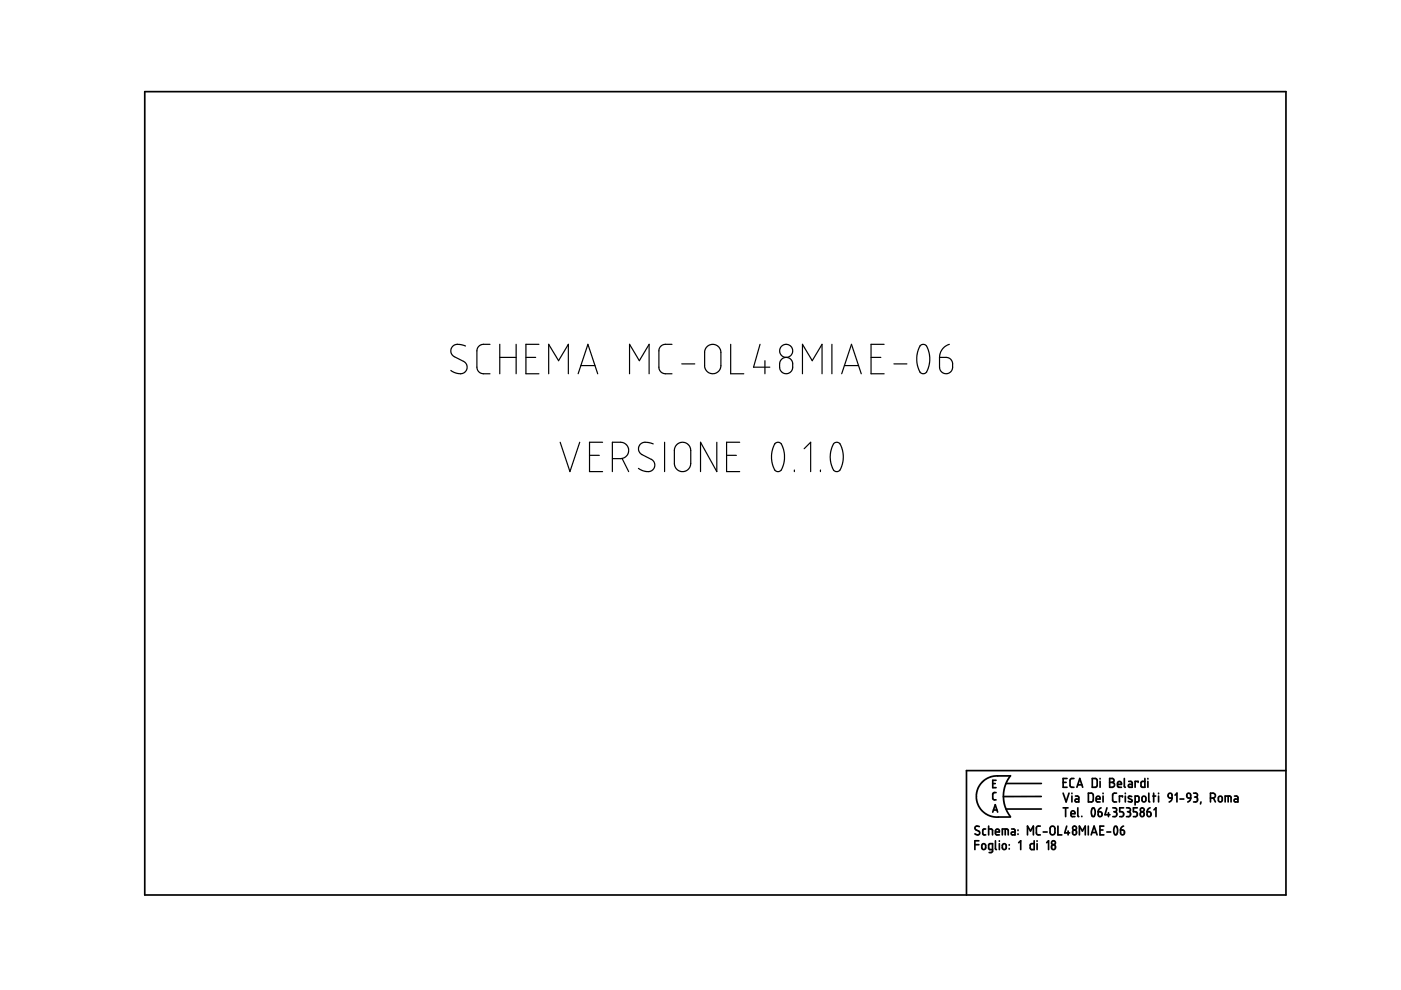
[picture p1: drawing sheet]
<svg xmlns="http://www.w3.org/2000/svg" width="297mm" height="210mm" viewBox="0 0 297 210" stroke-linecap="round" stroke-linejoin="round" font-family="sans-serif">
<g fill="none" stroke="#000" stroke-width=".36">
<path d="M30.7 19.4h241.9v170.4h-241.9zM206.7 179.1h.8M207.5 178.3h-.8v1.8M207.6 175.3l-.7-.1-.2 .4 .2 .3 .7 .4 .1 .5-.5 .2-.5-.2M208.2 179l.4-.1 .4 .2v.7l-.3 .3-.5-.2zM209 175.8h-.4l-.2 .2v.9l.6 .1M209.6 175.8l.8 .1v1.1M209.6 175.2v1.8M210.5 166.1h.5M210.5 172.2l.5-1.6 .5 1.6M210.6 171.7h.8M211.1 176.4h.8l-.2-.5-.3-.1-.2 .1-.1 .8 .2 .3h.6"/>
<path d="M211.1 178.3v1.7l.2 .1M211.2 168h-.4l-.3 .3v1.1l.7 .2M211.2 165.4h-.7v1.6h.7M211.9 178.3v.1M211.9 178.9v1.2M212.5 177v-1.2l1.2 .1 .1 1.1M212.6 179l.4-.1 .3 .2v.7l-.2 .3-.5-.2zM213.1 175.8v1.2M213.3 166.1h7.5M213.3 171.5h7.5M214 179.1v.1M214 179.9v.1"/>
<path d="M214.2 164.5h-3.5l-.9 .3-.9 .5-.7 .6-.7 .9-.4 1-.1 1.1 .1 1.1 .4 .9 .7 1 .8 .6 .8 .5 .9 .2h3.5M214.2 164.5l-1 1.7-.5 2.2 .1 1.3 .3 1.3 1.1 2.1M214.5 175.8h.5l.2 .2v1h-.5a.31 .31 0 0 1-.3-.3 .31 .31 0 0 1 .3-.3h.5M215.8 176v.1M215.8 176.8v.1M216 178.7l.4-.4v1.8M217.8 177v-1.8l.7 1 .6-1v1.8M219.3 178.3v1.8h-.7l-.2-.3 .1-.8 .8-.1M219.9 178.3v.1M219.9 178.9v1.2M220.6 175.2h-.6l-.3 .3 .1 1.3 .8 .2M220.8 168.9h-8.1"/>
<path d="M221.2 176.4h.8M221.9 178.7l.4-.4v1.8M222.8 175.3l.4-.1 .4 .3 .1 1.1-.4 .4h-.4l-.2-.3-.1-1.1zM223 179.2l.3-.1 .3 .1 .2 .6-.2 .2-.3 .1-.3-.1zM224.3 175.2v1.8h.8M225.4 165.9h.6M225.4 168.2l.6 1.8 .7-1.8M225.4 171.3h1M225.9 171.3v1.8M226.2 175.2l-.5 1.4h1.1M226.2 165.1h-.8v1.8h.8M226.5 176.2v.8"/>
<path d="M227.1 172.5h.8l-.1-.5-.4-.1-.3 .2v.8l.2 .2h.6M227.3 168.2v.1M227.3 168.8v1.2M227.5 176.1l.4-.1 .3 .1v.6l-.2 .3h-.2l-.3-.2zM227.7 165.1h-.6l-.2 .3v1.4l.3 .1h.5M228 168.8h.5l.2 .2v1h-.5a.31 .31 0 0 1-.3-.3 .31 .31 0 0 1 .3-.3h.5M228.3 166.9l.6-1.8 .7 1.8M228.5 166.4h.9M228.5 171.3v1.7l.2 .1M228.9 177v-1.8l.6 1 .6-1v1.8M229.4 173.1h.1M230.7 175.2v1.8"/>
<path d="M230.8 168.2h.7l.3 .3v1.2l-.3 .3h-.7zM231.4 177l.6-1.8 .6 1.8M231.5 176.5h.9M231.6 165.1h.7l.3 .2v1.3l-.2 .3h-.8zM231.6 171.4a.53 .53 0 0 1 .5 .2 .53 .53 0 0 1 .1 .5l-.1 .7a.34 .34 0 0 1-.4 .3 .34 .34 0 0 1-.3-.4v-.6zM232.4 169.4h.8v-.3l-.2-.3-.5 .1-.1 .9 .2 .2h.6M232.8 172.1h.6l.2 .2 .1 .5-.2 .3h-.3l-.3-.1zM233.2 176h.6M233.2 165.1v.1M233.2 165.7v1.2M233.4 171.3l-.4 .3-.2 .5M233.9 168.2v.1"/>
<path d="M233.9 168.8v1.2M234 175.2h-.8v1.8h.8M234.7 176.4h.8M234.7 171.3l-.4 1.4h1M235 172.3v.8M235.3 165.1h.6l.3 .3-.1 .4-.3 .1 .4 .1 .1 .3-.1 .4-.3 .2h-.6zM235.3 165.9h.5M235.9 171.3h.7l.1 .2 .1 .3-.4 .3M236.2 172.1h.2M236.3 175.3a.48 .48 0 0 1 .6 .1 .48 .48 0 0 1 0 .5l-.1 .9a.35 .35 0 0 1-.5 .2 .35 .35 0 0 1-.1-.5l-.1-.6zM236.4 172.1l.3 .2 .1 .5-.3 .3h-.6M236.7 168.2h-.5l-.3 .3v1.3l.3 .2h.5"/>
<path d="M236.9 166.3h.9l-.2-.5-.3-.1-.3 .1-.1 .9 .2 .2h.7M237.6 176l.7 .1 .1 .6-.2 .3-.5-.2zM238 169v-.2h-.7v1.2M238.2 175.2l-.5 .3-.1 .5M238.2 171.3h-.8v.8h.6l.2 .4-.1 .6h-.7M238.4 165.1v1.7l.2 .1M238.6 168.2v.1M238.6 168.8v1.2M238.8 171.3h.5l.3 .2v.4l-.3 .2M239.1 172.1h.2M239.3 172.1l.4 .3-.1 .5-.2 .2h-.6M239.3 165.7h.5l.3 .2v1h-.6a.31 .31 0 0 1-.3-.3 .31 .31 0 0 1 .3-.3h.6"/>
<path d="M239.9 168.9l-.2-.1a.29 .29 0 0 0-.4 .1 .29 .29 0 0 0 .1 .4l.5 .2a.33 .33 0 0 1 0 .5 .33 .33 0 0 1-.5 0l-.2-.1M240.7 170l.7-.1 .1-.9-.2-.2h-.6v1.9M241.1 171.3h-.8v.8h.6l.2 .3-.1 .7h-.7M241.3 165.9v-.2h-.6v1.2M241.9 172.3l.2-.2 .4 .2 .1 .5-.1 .2-.4 .1-.2-.1zM242.2 169l.2-.2 .4 .1 .2 .8-.2 .2-.4 .1-.3-.2zM242.7 165.1v1.8h-.6l-.2-.2 .1-.9 .2-.1h.5M243.2 172.1l.7 .2v.7l-.4 .1-.2-.1zM243.4 165.1v.1M243.4 165.7v1.2M243.6 168.2v1.6l.2 .2M243.8 171.3l-.4 .3-.2 .5"/>
<path d="M244.4 168.8h.6M244.6 168.2v1.8M244.7 171.7l.4-.4v1.8M245.6 168.2v.1M245.6 168.8v1.2M247.7 168.4l.3-.2 .4 .1 .1 .9-.7-.1zM248.5 169.2l-.2 .5-.4 .3M249.1 168.6l.4-.4v1.8M250.2 169.4h.8M251.7 168.3l.3-.1 .3 .1 .2 .9h-.6l-.2-.2zM252.5 169.2l-.2 .5-.5 .3M253.1 168.2l.7 .1 .1 .4-.4 .3"/>
<path d="M253.3 169h.2M253.5 169l.4 .2v.5l-.2 .3h-.6M254.6 170l-.1 .5M256.6 169.2l.9-.1 .2-.3-.1-.4-.4-.2h-.6v1.8M257.3 169.2l.4 .8M258.4 169l.2-.2 .4 .1 .1 .8-.1 .2-.4 .1-.3-.2zM259.8 170v-1.2l1.1 .1 .1 1.1M260.4 168.8v1.2M261.7 168.8h.6l.2 .3v.9h-.6a.31 .31 0 0 1-.3-.3 .31 .31 0 0 1 .3-.3h.6M272.6 163.4h-67.7v26.4M210.4 180.1l-.7-.1-.1-.9 .2-.2h.6v1.6l-.2 .2-.5 .1"/>
<circle cx="223.4" cy="178.7" r=".41"/>
<circle cx="227.8" cy="175.6" r=".41"/>
<circle cx="242.2" cy="171.7" r=".42"/>
</g>
<g fill="none" stroke="#000" stroke-width=".25">
<path d="M98.7 73.4l-1.1-.4-1.1 .1-.6 .4-.3 .5v.6l.2 .6 .4 .3 2.5 1.5 .3 .7-.1 .8-.5 .5-.7 .2-1.1-.1-1-.6M103.9 73l-1.9 .1-.7 .5-.2 .7v3.7l.2 .5 .7 .7h1.9M106 73v6.2M106 75.8h3.4M109.4 73v6.2M111.5 75.8h2.1M114.3 73h-2.8v6.2h2.8M116.3 79.2v-6.2l2.1 3.5 2.1-3.5v6.2M122.6 79.2l2.1-6.2 2 6.2M123.1 77.5h3.1M133.5 79.2v-6.2l2.1 3.5 2-3.5v6.2M142.5 73l-2 .1-.5 .5-.3 .6v3.8l.2 .5 .7 .7h1.9"/>
<path d="M144.5 77.2h2.8M149.9 73.5l.9-.5 .8 .1 .9 .5 .3 .7v3.5l-.4 .9-.8 .5h-.7l-.6-.2-.5-.4-.4-.6v-3.5zM154.9 73v6.2h2.8M161.1 73l-1.3 4.9h3.4M162.2 76.5v2.7M165.7 76.2l.5-.3 .6-.1 .6 .2 .5 .4 .2 .6v1.1l-.6 .9-.4 .2h-.6l-.5-.1-.5-.4-.2-.5v-1.1zM170.1 79.2v-6.2l2.1 3.5 2.1-3.5v6.2M176.4 73v6.2M178.5 79.2l2-6.2 2.1 6.2M179 77.5h3M184.7 75.8h2.1M187.5 73h-2.8v6.2h2.8"/>
<path d="M189.5 77.2h2.8M195.1 73.3l.6-.3 .6 .2 .4 .7 .4 1.3v1.4l-.1 1-.6 1.3-.5 .3h-.5l-.3-.3-.7-1.9v-1.9zM199.2 75.8h1.7l.8 .5 .3 .7v1l-.2 .5-.4 .5-.4 .2h-.6l-.5-.1-.4-.4-.3-.8zM201.3 73l-.9 .4-.7 .7-.4 .9-.1 .8M118.8 93.8l2 6.2 2.1-6.2M125 96.5h2.1M127.8 93.8h-2.8v6.2h2.8M129.8 97.2h2.2l.9-.6 .3-.5 .1-.9-.6-1-.8-.4h-2.1v6.2M131.9 97.2l1.4 2.8M138.5 94.1l-1.2-.3-1.1 .1-.6 .5-.2 .7 .1 .6 .4 .5 2.2 1.2 .5 .4 .2 .7-.2 .9-.5 .5-1 .1-1-.3-.7-.4M140.9 93.8v6.2M143.6 94.1l.7-.3 1 .1 .7 .4 .4 .7v3.5l-.4 .9-.7 .5-.8 .1-.6-.2-.6-.5-.2-.5-.1-3.4 .2-.7z"/>
<path d="M152 93.8v6.2l-3.5-6.2v6.2M154.1 96.5h2M156.8 93.8h-2.7v6.2h2.7M164.3 94.1l.6-.3 .6 .2 .4 .7 .4 1.4v1.2l-.2 1.2-.4 1.2-.6 .3h-.4l-.4-.3-.7-1.8v-1.8zM168.4 99.7v.3M170.5 95.1l1.4-1.3v6.2M173.9 99.7v.3M176.7 94.1l.6-.3 .8 .2 .6 2 .1 1.2-.2 1.2-.5 1.3-.5 .3h-.4l-.5-.3-.6-2.1v-1.9z"/>
<circle cx="166.7" cy="74.4" r="1.38"/>
</g>
</svg>
